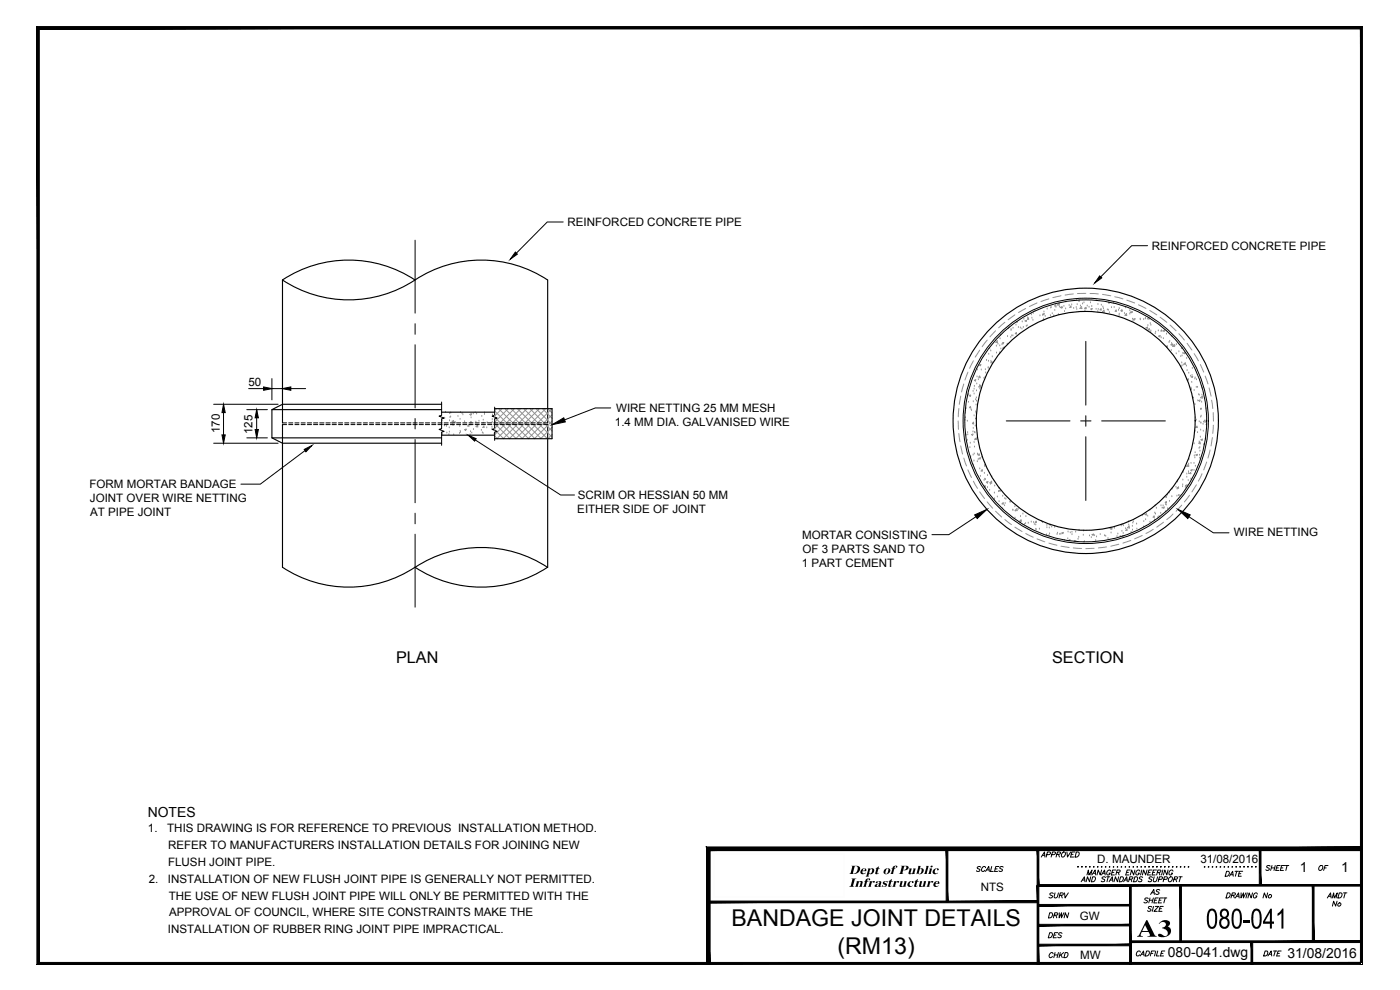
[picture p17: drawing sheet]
<svg xmlns="http://www.w3.org/2000/svg" width="420mm" height="297mm" viewBox="0 0 420 297" stroke-linecap="round" stroke-linejoin="round" font-family="sans-serif">
<defs><g id="words">
<text font-size="9.3" x="361.9" y="278.6">080-041</text>
<text font-size="8.9" x="341" y="281.1">A3</text>
<g font-size="6.9">
<text x="219.5" y="277.9">BANDAGE JOINT DETAILS</text>
<text x="251.4" y="286.2">(RM13)</text>
</g>
<g font-size="4.9">
<text x="118.9" y="199.1">PLAN</text>
<text x="315.8" y="199">SECTION</text>
<text x="378.5" y="288.2">DATE</text>
</g>
<g font-size="4.8">
<text x="254.7" y="262.2">Dept of Public</text>
<text x="254.7" y="266.1">Infrastructure</text>
</g>
<g font-size="4.4">
<text x="311.5" y="258.2">APPROVED</text>
<text x="378.9" y="262.5">SHEET OF</text>
<text x="344.3" y="269.5">AS</text>
<text x="366.9" y="264.2">DATE</text>
<text x="314" y="270.6">SURV</text>
<text x="342.5" y="272">SHEET</text>
<text x="366.9" y="270.6">DRAWING No</text>
<text x="397.6" y="270.6">AMDT</text>
<text x="399" y="273">No</text>
<text x="313.6" y="276.6">DRWN</text>
<text x="313.6" y="282.6">DES</text>
<text x="314" y="288.6">CHKD</text>
</g>
<g font-size="4.2">
<text x="44.4" y="245.2">NOTES</text>
<text x="390.1" y="261.5">1</text>
<text x="402.5" y="261.5">1</text>
<text x="350.5" y="287.2">080-041.dwg</text>
<text x="386.4" y="287.4">31/08/2016</text>
</g>
<g font-size="3.5">
<text x="170.3" y="67.7">REINFORCED CONCRETE PIPE</text>
<text x="345.7" y="74.9">REINFORCED CONCRETE PIPE</text>
<text x="74.5" y="115.9">50</text>
<text x="184.9" y="123.8">WIRE NETTING 25 MM MESH</text>
<text x="66" y="129.9" transform="rotate(-90 66 129.9)">170</text>
<text x="75.8" y="130.2" transform="rotate(-90 75.8 130.2)">125</text>
<text x="184.6" y="127.9">1.4 MM DIA. GALVANISED WIRE</text>
<text x="26.8" y="146.4">FORM MORTAR BANDAGE</text>
<text x="173.4" y="149.7">SCRIM OR HESSIAN 50 MM</text>
<text x="27" y="150.6">JOINT OVER WIRE NETTING</text>
<text x="27.1" y="154.8">AT PIPE JOINT</text>
<text x="173.3" y="153.9">EITHER SIDE OF JOINT</text>
<text x="240.7" y="161.8">MORTAR CONSISTING</text>
<text x="370.3" y="160.9">WIRE NETTING</text>
<text x="240.8" y="166">OF 3 PARTS SAND TO</text>
<text x="240.6" y="170.2">1 PART CEMENT</text>
<text x="44.4" y="249.8">1.</text>
<text x="50.2" y="249.8">THIS DRAWING IS FOR REFERENCE TO PREVIOUS INSTALLATION METHOD.</text>
<text x="50.4" y="254.8">REFER TO MANUFACTURERS INSTALLATION DETAILS FOR JOINING NEW</text>
<text x="50.4" y="259.9">FLUSH JOINT PIPE.</text>
<text x="329.3" y="259.1">D. MAUNDER</text>
<text x="360.2" y="259.1">31/08/2016</text>
<text x="44.6" y="264.9">2.</text>
<text x="50.4" y="264.9">INSTALLATION OF NEW FLUSH JOINT PIPE IS GENERALLY NOT PERMITTED.</text>
<text x="50.7" y="269.9">THE USE OF NEW FLUSH JOINT PIPE WILL ONLY BE PERMITTED WITH THE</text>
<text x="294.4" y="267.5">NTS</text>
<text x="50.7" y="275">APPROVAL OF COUNCIL, WHERE SITE CONSTRAINTS MAKE THE</text>
<text x="50.4" y="280">INSTALLATION OF RUBBER RING JOINT PIPE IMPRACTICAL.</text>
<text x="324" y="276.1">GW</text>
<text x="324.2" y="287.8">MW</text>
</g>
<text font-size="3.1" x="322.4" y="261.4">.............................</text>
</g></defs>
<!-- layer: LINES -->
<g fill="none" stroke="#000" stroke-width=".34">
<path d="M84.8 84a36.1 36.1 0 0 1 39.7 0M84.8 84a36.1 36.1 0 0 0 39.7 0M84.8 84v37.4M124.6 84a36.1 36.1 0 0 1 39.7 0M164.4 84v42.9M81.6 131.4h50.9M81.6 122.9h50.9M84.8 132.5v37.7M84.8 121.5v.3M84.8 121.9v.5M84.8 122.4v.3M84.8 122.8v.3"/>
<path d="M84.8 123.2v.1M84.8 123.4v.3M84.8 123.8v.3M84.8 124.1v.1M84.8 124.3v.3M84.8 124.7v.3M84.8 125.1v.4M84.8 125.6v.3M84.8 126v.5M84.8 126.5v.4M84.8 127.4v.5M84.8 128v.3"/>
<path d="M84.8 128.4v.4M84.8 128.9v.3M84.8 129.3v.5M84.8 129.9v.2M84.8 130.2v.3M84.8 130.6v.1M84.8 130.8v.3M84.8 131.2v.3M84.8 131.5v.1M84.8 131.7v.3M84.8 132.1v.3M132.5 121.3h-47.7l-3.2 1.6v8.5l3.2 1.6h47.7"/>
<path d="M132.5 130.6h15.9M132.5 123.7h15.9M148.4 122.6h17.3v9h-17.3M164.4 127.4v42.8M84.8 170.2a36.1 36.1 0 0 0 39.7 0 36.2 36.2 0 0 0 39.8 0M124.6 170.2a36.1 36.1 0 0 1 39.7 0"/>
<circle cx="325.8" cy="126.3" r="39.8"/>
<circle cx="325.8" cy="126.3" r="32.8"/>
</g>
<g fill="none" stroke="#000" stroke-width=".3">
<path d="M124.6 72.1v21.9M124.6 97.1v3.2M124.6 103.4v19M325.9 102.4v19.2M84.8 127.4h1.2M84.8 126.9h1.2M86.6 127.4h1.3M86.6 126.9h1.3M88.5 127.4h1.2M88.5 126.9h1.2M90.4 127.4h1.2M90.4 126.9h1.2"/>
<path d="M92.2 127.4h1.3M92.2 126.9h1.3M94.1 127.4h1.3M94.1 126.9h1.3M96 127.4h1.2M96 126.9h1.2M97.8 127.4h1.3M97.8 126.9h1.3M99.7 127.4h1.3M99.7 126.9h1.3M101.6 127.4h1.2M101.6 126.9h1.2"/>
<path d="M103.4 127.4h1.3M103.4 126.9h1.3M105.3 127.4h1.2M105.3 126.9h1.2M107.2 127.4h1.2M107.2 126.9h1.2M109 127.4h1.3M109 126.9h1.3M110.9 127.4h1.2M110.9 126.9h1.2M112.8 127.4h1.2M112.8 126.9h1.2"/>
<path d="M114.6 127.4h1.3M114.6 126.9h1.3M116.5 127.4h1.2M116.5 126.9h1.2M118.3 127.4h1.3M118.3 126.9h1.3M120.2 127.4h1.3M120.2 126.9h1.3M122.1 127.4h1.2M122.1 126.9h1.2M123.9 127.4h1.3M123.9 126.9h1.3"/>
<path d="M124.6 125.6v3.1M124.6 131.9v18.9M125.8 127.4h1.3M125.8 126.9h1.3M127.7 127.4h1.2M127.7 126.9h1.2M129.6 127.4h1.2M129.6 126.9h1.2M131.4 127.4h1.3M131.4 126.9h1.3M132.5 120.6v4l-.7 .3 1.5 .5-.8 .3v2.9l-.7 .2 1.5 .6-.8 .3v3.9M133.3 127.4h1.2"/>
<path d="M133.3 126.9h1.2M135.2 127.4h1.2M135.2 126.9h1.2M137 127.4h1.2M137 126.9h1.2M138.9 127.4h1.2M138.9 126.9h1.2M140.7 127.4h1.3M140.7 126.9h1.3M142.6 127.4h1.2M142.6 126.9h1.2M144.5 127.4h1.2"/>
<path d="M144.5 126.9h1.2M146.3 127.4h1.3M146.3 126.9h1.3M148.2 127.4h1.3M148.2 126.9h1.3M148.4 122.1v2.5l-.7 .3 1.5 .5-.8 .3v2.9l-.7 .2 1.5 .6-.8 .3v2.4M150.1 127.4h1.2M150.1 126.9h1.2M151.9 127.4h1.3M151.9 126.9h1.3M153.8 127.4h1.3M153.8 126.9h1.3"/>
<path d="M155.6 127.4h1.3M155.6 126.9h1.3M157.6 127.4h1.2M157.6 126.9h1.2M159.4 127.4h1.2M159.4 126.9h1.2M161.3 127.4h1.2M161.3 126.9h1.2M163.1 127.4h1.3M163.1 126.9h1.3M302 126.3h19.1M324.3 126.3h3.1"/>
<path d="M325.9 124.7v3.2M325.9 131v19.2M330.6 126.3h19.1M124.6 154v3.2M124.6 160.3v21.9M376.9 260v.2zM361.4 260.1h.2zM362.6 260.1h.2zM363.8 260.1h.2zM364.9 260.1h.3z"/>
<circle cx="325.8" cy="126.3" r="36.8"/>
<circle cx="325.8" cy="126.3" r="36.3"/>
</g>
<!-- layer: HATCH -->
<g fill="none" stroke="#929292" stroke-width=".3">
<path d="M298.8 99.2l-1.7 1.9M301.6 96.7l-1.9 1.7M302.7 98.4l-.2 .1M302.9 98.3h.1M303.4 99.2h.1M303.4 98.9h.1M304 98.5h.1M304.6 94.5l-2.1 1.4M304.9 97.6h.1M305 99.8l.1 .4-.4-.1zM305.3 96.4v.3l-.3-.1M305.6 98.3h.1"/>
<path d="M306.2 98.4h.1M306.7 98.7h.1M306.8 96.6h.1M307.1 98.2h.1M307.3 95.8h.1M307.6 96.3l.5-.2-.1 .4zM307.8 92.6l-2.1 1.2M308 97.9h.1M308.3 97.7h.1M308.4 95.4h.1M308.6 95.4l.1 .4h-.4zM309.5 94.5h.1"/>
<path d="M309.7 95.5h.1M310 96.1h.1M310.1 94h.1M310.6 93.4h.1M311.2 90.9l-2.3 1.1M312.1 94.8h.1M312.9 94.6h.1M313 94.2l.4-.1-.1 .4zM313.2 95.7h.1M313.2 96v-.2l-.3 .4M313.3 93.6h.1M313.7 94.9h.1"/>
<path d="M314.3 92.7h.1M314.8 89.7l-2.4 .8M315.2 94.7h.1M315.3 92.4h.1M315.5 92.3h.1M315.8 94.1h.1M316.3 94.8h.1M316.5 91.8l.4-.3v.3zM316.6 93.1h.1M316.9 92.2h.1M317.5 91.5h.1M317.7 94.4h.1"/>
<path d="M317.9 90.9v.6h-.5zM318 92.1h.1M318.4 88.7l-2.4 .6M318.7 92l-.2 .4-.3-.2 .5-.2M318.8 92.4h.1M319.3 91.9h.1M319.5 93.5h.1M319.8 92.7h.1M319.9 90.6h.1M320.9 91.7h.1M321.4 91.8v.4h-.4zM321.6 91.5h.1"/>
<path d="M322.1 88.2l-2.5 .3M322.2 92.6h.1M323 92.3h.1M323.1 90.2h.1M323.2 92.9h.1M323.3 91.4h.1M323.9 90.1l-.4 .1 .4 .2 .1-.3M324.1 92.5l.5-.5 .1 .6zM324.3 91.8h.1M324.9 91.2h.1M325.3 90.9h.1M325.6 92.7h.1"/>
<path d="M325.6 93.4h.1M325.9 92.3l.1 .3h-.4zM325.9 88l-2.5 .1M326.3 91.8h.1M326.8 92.2h.1M327.1 88.1l2.5 .1M327.3 90.9h.1M327.3 92.7l.5-.1-.2 .3zM327.6 92h.1M329 92.8h.1M329 90.2h.1M329.5 93.5h.1"/>
<path d="M329.5 91.4h.1M329.6 92.9h.1M330.4 92.6l.1 .4h-.4zM330.5 91.6h.1M330.9 88.3l2.5 .4M331 92.1h.1M331.2 92.6h.1M331.3 93.1l.1 .6-.5-.1zM332.3 93h.1M332.6 93.1h.1M332.7 91h.1M332.7 90.6l.2 .3 .1-.2"/>
<path d="M332.9 93.8h.1M333.6 92.3h.1M334.2 91h.1M334.4 92.3h.1M334.5 89l2.5 .7M335 93.4v-.4l-.3 .4h.4M335.7 93.1h.1M335.9 94.7h.1M335.9 92.6h.1M335.9 94.3h.1M336.4 93.2l.4-.1-.1 .3zM336.6 93.2h.1"/>
<path d="M337.5 94.1h.1M337.8 92.4h.1M338.1 94.1v.6l-.5-.1zM338.2 90.1l2.3 .8M339.1 94.2h.1M339.1 93.2h.1M339.5 93.4l.1 .4h-.4zM339.9 95.8h.1M339.9 93.7h.1M340 96.3h.1M340.2 95.8l.4-.2-.1 .4zM341.7 91.5l2.2 1.1"/>
<path d="M342.2 95.9h.1M342.2 95.7h.1M343.2 95.9h.1M343.7 95.7h.1M343.8 95.5h.1M343.9 98.3l.5-.2-.1 .4zM344.5 97.7h.1M344.7 95.3l-.4 .3 .6 .1-.1-.4M344.9 98.6l.1 .4-.4-.1zM345 93.1l2.2 1.4M345.2 97.1h.1M345.3 99.7h.1"/>
<path d="M345.4 97.6h.1M345.4 99.3h.1M346.8 99.7h.1M347.6 99.3h.1M348.2 95.2l2 1.5M348.4 99.5h.1M348.6 99.2h.1M348.7 99.4h.1M349.1 99.3l.3-.3 .1 .4zM351.1 97.5l1.9 1.7M288.3 118.8l-.4 2.5M289.2 115.2l-.6 2.4"/>
<path d="M290.5 111.6l-.9 2.4M290.7 118.4h.1M290.9 118.7l.4-.2-.1 .4zM292 117.4h.1M292.1 108.3l-1.1 2.2M292.3 118.2h.1M292.3 116.8h.1M292.4 115.9h.1M292.4 114.1l.4-.2-.1 .4zM292.8 119.9h.1M293 119.4h.1M293.1 117.3h.1"/>
<path d="M293.1 115.2h.1M293.2 113.1h.1M293.3 111h.1M293.6 113.9h.1M293.7 116.1l.5-.5 .1 .6zM293.9 109.5l.5-.1-.2 .3zM294 115.7h.1M294 112.8l.1 .4h-.4zM294 105l-1.3 2.2M294.1 116.7h.1M294.1 113.4h.1M294.5 111h.1"/>
<path d="M295.3 113.5h.1M295.6 113.2h.1M295.7 110.9h.1M295.8 111.9h.1M296.1 108.1h.1M296.3 102l-1.5 2M296.6 110.5h.1M296.6 110.3h.1M296.7 108.4h.1M296.7 106.3h.1M297 104.6h.1M297.3 105.3h.1"/>
<path d="M297.4 108.4h.1M297.7 108.5l.1 .4h-.4zM297.8 107.1h.1M299 103.9h.1M299.1 105.9h.1M299.3 102.2l.1 .6-.6-.1zM299.5 103.3h.1M300 105.8h.1M300 103.8h.1M300.1 101.7h.1M300.3 100.6h.1M300.4 104.7h.1"/>
<path d="M300.7 103.4h.1M300.8 102.9l.4-.1-.1 .3zM301 104.7h.1M301.4 104.4v-.3l-.4 .4h.3M302.3 103.3h.1M302.4 101h.1M303.3 101.2h.1M303.6 100.8h.1M304 100.8h.1M346.7 100.1h.1M347.7 100.9l.5-.2-.1 .4zM348.5 101.4h.1"/>
<path d="M349.2 101.6h.1M350.1 100.3h.1M350.3 103.7l.1 .4h-.4zM350.8 102.8h.1M351.1 102.4h.1M351.5 103.6h.1M351.5 103.4l.4-.2-.1 .4zM351.5 105.2h.1M351.6 103.1h.1M351.7 100.9h.1M352.4 103.4l.1 .6-.6-.1zM352.6 103.8h.1"/>
<path d="M353 106.1h.1M353 103.4h.1M353.8 105.6h.1M353.8 100.1l1.7 1.9M354.4 107h.1M354.4 110h.1M354.7 108.9h.1M354.7 106.8h.1M354.7 109.8h.1M354.7 104.2l-.2 .3h.4M354.8 104.7h.1M354.9 104.5h.1"/>
<path d="M355 106h.1M355.1 109.5h.1M355.2 105.9l.5-.1-.1 .3zM355.7 108.9l.1 .4-.4-.1zM356.1 109.8h.1M356.1 107.5h.1M356.3 111.2h.1M356.3 103l1.4 2M356.6 114v-.4l-.3 .4h.4M356.8 112h.1M357.3 112.9h.1M357.4 116.4h.1"/>
<path d="M357.5 113.1l.5-.2-.2 .4zM357.6 116.9h.1M357.7 114.7h.1M357.7 112.7h.1M357.8 110.5h.1M358.2 119.4h.1M358.4 117.2h.1M358.4 106.1l1.2 2.2M358.6 113.7h.1M358.7 113.4h.1M359 116.2h.1M359.1 113.9h.1"/>
<path d="M359.4 116.2h.1M359.7 118.4h.1M359.9 118.5h.1M360.2 109.4l1.1 2.2M360.3 119.4l.5-.6 .1 .6zM360.7 118.5h.1M360.8 116.4h.1M361.5 119.6h.1M361.7 112.8l.8 2.4M362.9 116.4l.6 2.4M132.7 126.3h.1M132.8 130.4h.1"/>
<path d="M133.4 127.8h.1M133.5 125.5h.1M133.7 123.7h.1M134 127.9h.1M134.1 129.9h.1M134.7 130.4h.1M134.8 128.4h.1M134.9 129.6h.1M134.9 126.3h.1M134.9 124.1h.1M135 125.3h.1M135.2 125.1h.1"/>
<path d="M135.3 123.9h.1M135.7 126.4l.4-.2-.1 .4zM135.8 127.4h.1M135.9 127.4h-.1M136.1 126.4h.1M136.2 130.5h.1M136.2 126.9l.4-.4v.4M136.2 127.4h-.4M137.4 124.9h.1M137.9 130.1h.1M138 127.9h.1M138.1 125.8h.1"/>
<path d="M138.1 129.4h.1M138.2 123.8h.1M138.2 129.8h.1M138.7 124.1h.1M138.9 124.5h.1M139.4 128.9l.5-.2-.1 .4zM139.4 126.5h.1M139.7 129.2h.1M140.4 127.8l.3-.3v.4zM141 124.3l.4-.1-.1 .4zM141.1 130.5h.1M141.2 129.6h.1"/>
<path d="M141.3 127.5h.1M141.3 126.7h.1M141.4 125.4h.1M141.4 124.4h.1M141.6 129.9h.1M142 124.2h.1M142.1 128.9h.1M142.6 123.8h.1M142.8 126.7h.1M143 124.2h.1M143.3 127.5l.1 .6-.5-.1zM143.7 126.4h.1"/>
<path d="M144.5 129.1h.1M144.6 124.9h.1M144.8 129.9h.1M144.8 126.9l.4-.2-.1 .2M145 130.1h.1M145 126.1h.1M145.2 127.9l.1 .3h-.4zM145.4 123.9h.1M145.4 124.3h.1M146.1 128.4h.1M146.2 126.8h.1M147.6 128.7h.1"/>
<path d="M147.6 128.2h.1M147.7 126.6h.1M147.7 125.9h.1M147.8 124.5h.1M148.3 130.2h.1M148.4 130.3h.1M148.4 129.2h.1M148.4 123.3l8.4 8.3M148.4 127.1l4.6 4.5M148.4 128.9l.3 .3M148.4 130.8l.9 .8M148.4 124.6v.6"/>
<path d="M148.4 128.6v.5M148.7 125.4h.1M148.8 125.6l6.1 6M149 129.5l2.2 2.1M149 122.6l-.6 .6M149.6 122.6l9.1 9M150.7 122.6l-2.3 2.2M151.5 122.6l9.1 9M152.5 122.6l-4.1 4.1M153.4 122.6l9 9M154.4 122.6l-6 5.9M155.3 122.6l9 9"/>
<path d="M156.3 122.6l-7.9 7.8M157.2 122.6l8.5 8.6M158.1 122.6l-9 9M159 122.6l6.7 6.7M160 122.6l-9 9M160.9 122.6l4.8 4.8M161.9 122.6l-9 9M162.8 122.6l2.9 2.9M163.8 122.6l-9 9M164.4 122.6l1.3 1.3M165.6 122.6l-9 9M165.7 124.4l-7.2 7.2"/>
<path d="M165.7 126.3l-5.3 5.3M165.7 128.2l-3.5 3.4M165.7 130.4l-1.3 1.2M287.6 126.3v2.5M287.8 122.6l-.2 2.5M287.8 130.1l.3 2.5M288.3 133.8l.6 2.4M289.2 137.4l.9 2.4M289.6 126.1h.1M289.7 124h.1M289.7 125.4h.1M289.7 123.1v.3"/>
<path d="M289.9 130.6h.1M289.9 122.6h.1M290.3 126.4h.1M290.3 132.1h.1M290.4 129.8h.1M290.4 130.4h.1M290.6 120.7h.1M291.1 134.3h.1M291.2 133h.1M291.2 121.9l.1 .4h-.4zM291.3 137h.1M291.4 122.9h.1"/>
<path d="M291.6 123.2h.1M291.6 130.4l.4-.2-.1 .4zM292 129.6h.1M292 127.3h.1M292 136.5h.1M292.1 139.5h.1M292.1 128.5h.1M292.1 120.5h.1M292.1 126.7l.1 .4h-.4zM292.3 138.3h.1M292.3 132.8h.1M292.3 124.8h.1"/>
<path d="M292.4 136.2h.1M292.5 134.1h.1M292.5 129.8h.1M292.6 132h.1M292.6 129.9h.1M292.7 127.8h.1M292.7 131.8h.1M292.8 125.7h.1M292.8 123.6h.1M292.9 121.5h.1M292.9 124h.1M293 131.4l.1 .4h-.4z"/>
<path d="M293.1 120.4h.1M293.3 138.5h.1M293.4 136.3h.1M293.4 136.2h.1M293.6 137.9h.1M293.8 137.5l.4-.2-.1 .4zM293.9 136.2v.4l-.3-.1zM294.7 137.2h.1M295.5 139.7h.1M295.5 140h.1M356.1 139.9l.5-.5v.6zM356.7 139.2h.1"/>
<path d="M356.8 140h.1M356.8 137.9h.1M357.4 139h.1M358.3 139h.1M358.4 133.2h.1M358.4 136.8h.1M358.6 137.4h.1M358.6 129.4h.1M358.6 121.4h.1M358.7 135.8h.1M358.8 139.9h.1M358.8 125.4h.1"/>
<path d="M358.9 136.5l.5-.2-.2 .4zM359 126h.1M359.2 127.9l.1 .4-.4-.1zM359.4 129.8h.1M359.5 120.3h.1M359.7 120.2l.5-.2-.2 .4zM359.8 133l.3-.4 .1 .4zM359.9 134.5h.1M359.9 126.5h.1M359.9 132.6h.1M360 136.6h.1M360 137.5h.1"/>
<path d="M360.1 134.3h.1M360.1 135.4h.1M360.2 133.3h.1M360.2 131.2h.1M360.3 122.8h.1M360.3 129h.1M360.3 125.2h.1M360.4 126.9h.1M360.4 127h.1M360.4 122.9h.1M360.4 131.9l.5-.1-.1 .3zM360.5 124.9h.1"/>
<path d="M360.5 122.7h.1M360.6 120.7h.1M361 127.3h.1M361.1 129.4h.1M361.3 133.4h.1M361.4 126.3l.2-.3 .1 .6-.5-.1zM361.7 131.8h.1M362 122.7h.1M362.1 124.5h.1M362.1 138.6l-.8 2.4M362.2 127.2l-.2 .1 .1 .2M363.2 135l-.7 2.4"/>
<path d="M363.6 120.1l.4 2.5M363.8 131.3l-.3 2.5M364.1 123.8l.1 2.5M364.1 127.6l-.1 2.5M364.2 126.3h.1M290.5 141l1 2.3M292.1 144.4l1.3 2.1M294 140.7h.1M294 147.6l1.5 2M294.2 142.9h.1M294.8 140.9v.4h-.3zM295.3 144.2h.1"/>
<path d="M295.3 146l.3-.3 .1 .4M295.4 146.1h.3M295.4 142h.1M295.6 143.8h.1M295.7 143.9h.1M296 140.1h.1M296 144.7l.5-.2-.1 .4zM296.3 145h.1M296.3 150.6l1.6 1.9M296.4 146.3h.1M296.4 142.7h.1M297 147.1h.1"/>
<path d="M297.3 145.3h.1M297.6 144.4v.6l-.5-.1zM297.6 143.1h.1M298.4 150h.1M298.4 147.9h.1M298.5 149.7h.1M298.5 145.8h.1M298.8 153.4l1.8 1.7M299.3 149.1h.1M299.7 147.5h.1M299.7 146.4h.1M299.8 147.2l.5-.2-.2 .4z"/>
<path d="M299.8 150.5h.1M299.9 146.4h.1M300.7 151.2l.4-.4v.4zM300.9 152.7h.1M300.9 148.9h.1M301.5 151.7h.1M301.6 149.6h.1M301.6 155.9l2 1.5M301.7 151.1h.1M301.9 149.8h.1M303.1 150.6h.1M303.2 150.6h.1"/>
<path d="M304 153.1h.1M304 153h.1M304.6 152h.1M304.6 158.2l2.1 1.3M304.6 155.5h.1M304.7 153.3h.1M305.2 152.6l.1 .6-.6-.1zM305.5 152.8h.1M306.1 156.8l.2-.1-.1 .1M306.1 156.5h.1M306.3 155h.1M306.4 156l.1 .4h-.4z"/>
<path d="M307 154.2h.1M307.5 157.4h.1M307.8 157.1h.1M307.9 155h.1M308.6 157h.1M309.5 156.6h.1M310.2 156.8h.1M310.4 157.4h.1M310.8 157.5h.1M310.9 158.8h.1M310.9 158.9h.1M311 156.7h.1"/>
<path d="M311 156.4l.1 .4-.4-.1zM311.9 158.8h.1M312.6 156.4h.1M312.9 156.8h.1M314.2 158.3h.1M314.2 157.7h.1M314.9 158.4h.1M315 157.3l.2 .3 .1-.2M315.6 158.1h.1M316.5 158.2h.1M317.4 160h.1M318.7 159.9l.4-.2-.1 .4z"/>
<path d="M320.5 159.6h.1M321.2 159.9h.1M321.7 159.7h.1M322.8 159.7h.1M323.8 159.1h.1M325.2 159.3h.1M333.3 158.7l.4-.3v.4zM333.4 159.9h.1M333.5 158.3l-.1 .3-.3-.2 .2-.1M334.5 158.5h.1M336.5 157.8h.1M336.7 159.4h.1"/>
<path d="M336.8 157.4h.1M337.1 157.7h.1M337.8 158.6h.1M338.2 158.8v.3h-.4zM338.7 156.6h.1M338.7 157.5h.1M338.9 157.8v.6l-.5-.1zM339.5 159.7h.1M339.8 157.9h.1M339.9 159.1h.1M340 156.9h.1M340.1 156.6h.1"/>
<path d="M341.1 157.2h.1M341.2 158.8h.1M342.8 154.7h.1M343.2 158.1h.1M343.3 156.5h.1M343.3 154.4h.1M343.6 154.3l.5-.2-.1 .4zM343.8 155.9h.1M344.5 154.9h.1M345.1 153.1h.1M345.1 156.7h.1M346.1 158.8l-2.2 1.3"/>
<path d="M346.4 154.8v.4h-.3zM346.5 156h.1M346.6 153.9h.1M346.7 151.8h.1M346.8 154.2h.1M347 152.5h.1M347.5 155.3h.1M347.8 155h.1M348.3 154h.1M348.4 151.7h.1M348.8 152.5h.1M349 152.3l.4-.2-.1 .4z"/>
<path d="M349.1 151.8h.1M349.2 156.7l-2 1.5M349.7 153.5h.1M349.8 151.4h.1M349.9 149.3h.1M350 151.5h.1M350 150.5l.1 .3h-.4zM350.1 149.2h.1M350.3 148.6h.1M350.4 152.6h.1M350.9 147.5l-.1 .4-.1-.1M351 150.4h.1"/>
<path d="M351.7 149h.1M351.8 146.7h.1M352 154.2l-1.8 1.7M352.9 146.2h.1M353.2 148.9h.1M353.3 146.7h.1M353.3 144.6h.1M353.3 146.5h.1M353.3 146.4l.4-.3v.4zM353.4 144.2h.1M353.7 148.7h.1M354.1 148.7h.1"/>
<path d="M354.7 151.6l-1.7 1.8M354.9 146h.1M355 145.5h.1M355 144h.1M355.1 141.7h.1M355.8 146.2h.1M355.8 145.6l.5-.1-.2 .4zM356.2 142.3h.1M356.2 143.2h.1M356.6 144.2h.1M356.7 142.1h.1M356.7 141.5h.1"/>
<path d="M357 148.6l-1.5 2M357.3 141.7l.1 .4h-.4zM357.4 141.1l.4-.2-.1 .4zM357.4 143.7h.1M358.3 141.2h.1M359.1 145.5l-1.4 2.1M360.8 142.1l-1.2 2.3M307.8 160.1l2.3 1.1M311.2 161.7l2.3 .9M314.1 160.5h.1M314.8 163l2.4 .6M314.8 160.7h.1"/>
<path d="M315 160.2h.1M317.2 160.4h.1M318 160.3h.1M318.4 160.3h.1M318.4 163.9l2.5 .4M319.3 162l.2-.1v.2M320.4 161.7h.1M320.7 162.2l.2-.3 .1 .4M321.1 162.2h.1M321.7 160.4h.1M322.1 164.4l2.5 .2M322.4 162.4h.1"/>
<path d="M322.4 162.4l.5-.1-.1 .2M323.5 161.8h.1M323.8 161.2h.1M325.1 160.6h.1M325.2 162.6l.2-.3 .1 .3M327 160.8h.1M327.5 161.3h.1M327.7 160.4l.5-.2-.1 .4zM328.4 164.5l-2.5 .1M328.5 160.7h.1M328.8 162.2h.1M329.1 161.1h.1"/>
<path d="M330.2 160.4h.1M331.5 160.8h.1M331.8 160.9h.1M332.1 164.1l-2.5 .3M332.5 161.6h.1M335.2 161h.1M335.5 160.2h.1M335.8 163.3l-2.4 .6M336.2 161h.1M336.8 160.9h.1M337.1 160h.1M337.3 160.8l-.5 .1"/>
<path d="M337.3 160.8h.1M339.4 162.2l-2.4 .8M342.8 160.7l-2.3 1"/>
</g>
<!-- layer: DIMS -->
<path d="M74.6 116.6h17.1M81.6 113.6v6.4M64.1 121.3h19.4M64.1 133h19.4M67.1 121.3v11.7M74.1 122.9h6.1M74.1 131.4h6.1M77 122.9v8.5" fill="none" stroke="#000" stroke-width=".3"/>
<!-- layer: TEXT -->
<path d="M154.7 75.6l.6 .7-2.2 1.5zM330 82.8l.7 .6-2.2 1.5zM91.3 134.8l2.3-1.1-1.8 1.9zM140.5 130.6l2.4 1-.5 .7zM165.7 127.4l3.5-2 .5 1.2zM292.5 154.5l3.7-1.7-2.9 2.8zM353.5 152.8l3.7 1.7-.7 1.1z" fill="#000" stroke="#000" stroke-width=".3"/>
<g fill="none" stroke="#000" stroke-width=".3">
<path d="M169 66.6h-4.8l-9.2 9.4M344.4 73.7h-4.8l-9.2 9.4M91.6 135.2l-13.5 10.1h-5.8M142.6 132l25.7 16.5h4.1M183.3 122.4h-4.6l-9.3 3.6M292.9 155l-8.1 5.4h-5.1M356.8 155l7.3 4.9h4.7M297.6 260l-.3 1.5h.8M299.8 260h-.9l-.4 1.5h.9M294.3 260.2a.53 .53 0 0 0-.6-.2 .53 .53 0 0 0-.3 .6l.6 .2a.51 .51 0 0 1-.3 .7 .51 .51 0 0 1-.6-.2M295.8 260.4a.71 .71 0 0 0-1-.2 .71 .71 0 0 0-.2 .9l.2 .4 .8-.4M295.8 261.5l.9-1.5 .2 1.5"/>
<path d="M296.1 261h.7M298.6 260.7h.6M301.1 260.2a.51 .51 0 0 0-.7-.2 .51 .51 0 0 0-.3 .6l.7 .2v.5l-.4 .2-.6-.2M324.5 264.6l.9-1.5 .2 1.5M324.8 264h.7M326.2 262.5l.4-1.5 .2 1.5 .9-1.5-.4 1.5M327.3 263.1l-.3 1.5-.6-1.5-.4 1.5M327.7 262.5l1-1.5 .1 1.5M327.9 263.1h.5a.88 .88 0 0 1 .2 1.1 .88 .88 0 0 1-1.1 .4zM330.6 262.5l.9-1.5 .2 1.5M330.6 261l-.4 1.5-.6-1.5-.4 1.5M331.8 263.3l-.6-.2-.5 .3 .8 .7a.61 .61 0 0 1-1 .2"/>
<path d="M332.1 263.1h1M332.6 263.1l-.4 1.5M332.9 264.6l.9-1.5 .2 1.5M333.2 264h.7M333.3 261.4a.58 .58 0 0 0-.6-.3 .58 .58 0 0 0-.5 .5l-.1 .6a.55 .55 0 0 0 .6 .3 .55 .55 0 0 0 .5-.5h-.4M334.8 261h-.9l-.4 1.5h1M335.1 261.8l.8-.1 .3-.5-.9-.2-.4 1.5M335.6 261.8l.3 .7M335.7 263.1l-.3 1.5-.6-1.5-.5 1.5M336.3 263.1h.5a.9 .9 0 0 1 .2 1.1 .9 .9 0 0 1-1.1 .4zM337.2 264.6l.9-1.5 .2 1.5M337.6 264h.7"/>
<path d="M338.9 263.8l.9-.1 .2-.5-.9-.1-.4 1.5M339.2 261h-.9l-.5 1.5h1M339.4 263.8l.3 .8M340.6 263.1h.5a.88 .88 0 0 1 .1 1.1 .88 .88 0 0 1-1 .4zM340.6 261l-.4 1.5-.6-1.5-.4 1.5M342.1 261.4a.6 .6 0 0 0-.7-.3 .6 .6 0 0 0-.5 .5v.4a.53 .53 0 0 0 .5 .6 .53 .53 0 0 0 .5-.6h-.3M342.7 261l-.4 1.5M342.9 263.3l-.3-.2-.6 .2v.3l.7 .4-.2 .5-.8-.2M344.2 261l-.4 1.5-.6-1.5-.4 1.5M345.7 261h-.9l-.4 1.5h.9M345.8 263.3l-.2-.2-.7 .2-.1 .3 .8 .4-.2 .5-.8-.2M346.4 263.1l-.3 1 .3 .5 .6-.3 .4-1.2"/>
<path d="M347.1 261h-1l-.3 1.5h.9M347.3 261.8l.9-.1 .2-.5-.9-.2-.4 1.5M347.8 263.8h.8l.3-.6-.9-.1-.4 1.5M347.8 261.8l.3 .7M349 261l-.4 1.5M349.2 263.8h.9l.2-.6-.9-.1-.3 1.5M350.5 261l-.3 1.5-.6-1.5-.4 1.5M350.8 263.4l.8-.3a.79 .79 0 0 1 .1 1 .79 .79 0 0 1-1 .2zM352 261.4a.6 .6 0 0 0-.6-.3 .6 .6 0 0 0-.5 .5l-.1 .4a.53 .53 0 0 0 .5 .6 .53 .53 0 0 0 .6-.6h-.4M352.3 263.8l.9-.1 .2-.5-.9-.1-.4 1.5M352.8 263.8l.3 .8M353.8 263.1h1"/>
<path d="M354.3 263.1l-.4 1.5M342.2 286.8l1-1.5 .2 1.5M342.3 285.7a.6 .6 0 0 0-.7-.3 .6 .6 0 0 0-.5 .5l-.1 .6 .3 .3 .7-.3M342.5 286.3h.8M344.1 285.3h.5a.89 .89 0 0 1 .2 1.2 .89 .89 0 0 1-1.1 .3zM345.4 286.1h.6M346.5 285.3h-.9l-.4 1.5M346.9 285.3l-.4 1.5M347.5 285.3l-.5 1.5h.9M348.5 286.1h.5M349.6 285.3h-1l-.3 1.5h.9"/>
</g>
<!-- layer: DIMS -->
<path d="M79.1 116.1l2.5 .5-2.5 .5zM84.8 116.6l2.5-.5v1zM67.1 121.3l.5 2.5h-1zM66.6 130.5h1l-.5 2.5zM77 122.9l.5 2.5h-.9zM76.6 128.9h.9l-.5 2.5z" fill="#000" stroke="#000" stroke-width=".3"/>
<!-- layer: LINES -->
<g fill="#000" stroke="#000" stroke-width=".3">
<path d="M284 254.7l.5 15.9v-15.9zM284 254.7l.5 15.9h-.5z"/>
<path d="M311.3 254.7l.5 10.9v-10.9zM311.3 254.7l.5 10.9h-.5z"/>
<path d="M377.9 254.7l.5 10.9v-10.9zM377.9 254.7l.5 10.9h-.5z"/>
<path d="M213 255.2h196v-1zM212 254.2h197l-196 1zM212 254.2l1 35.3v-34.3zM212 254.2l1 35.3h-1z"/>
<path d="M213 255.2h196v-1zM212 254.2h197l-196 1zM212 254.2l1 35.3v-34.3zM212 254.2l1 35.3h-1z"/>
<path d="M212.5 270.4v.5l99-.5zM212.5 270.9l99-.5v.5z"/>
<path d="M311.5 265.4v.5l97.5-.5zM311.5 265.9l97.5-.5v.5z"/>
<path d="M311.5 271.4v.4l27.7-.4zM311.5 271.8l27.7-.4v.4z"/>
<path d="M311.5 277.3v.5l27.7-.5zM311.5 277.8l27.7-.5v.5z"/>
<path d="M311.3 265.6l.5 23.9v-23.9zM311.3 265.6l.5 23.9h-.5z"/>
<path d="M339 265.6l.5 23.9v-23.9zM339 265.6l.5 23.9h-.5z"/>
<path d="M354.1 265.6l.5 16.9v-16.9zM354.1 265.6l.5 16.9h-.5z"/>
<path d="M393.9 265.6l.5 16.9v-16.9zM393.9 265.6l.5 16.9h-.5z"/>
<path d="M311.5 283.3v.5l27.7-.5zM311.5 283.8l27.7-.5v.5z"/>
<path d="M339.6 282.3v.5l69.4-.5zM339.6 282.8l69.4-.5v.5z"/>
<path d="M375.4 282.5l.5 7v-7zM375.4 282.5l.5 7h-.5z"/>
<path d="M11.1 289.5h397.9v-.7zM11.1 289.5l.7-.7h397.2zM11.1 8v281.5l.7-.7zM11.1 8l.7 .7v280.1zM11.1 8l.7 .7 397.2-.7zM11.8 8.7l397.2-.7-.7 .7zM409 8l-.7 .7 .7 280.8zM408.3 8.7l.7 280.8h-.7z"/>
</g>
<!-- layer: TEXT -->
<path d="M214.2 256.3h39.2v12.7h-39.2z" fill="none" stroke="#fefefe" stroke-width=".3"/>
<use href="#words"/>
</svg>
